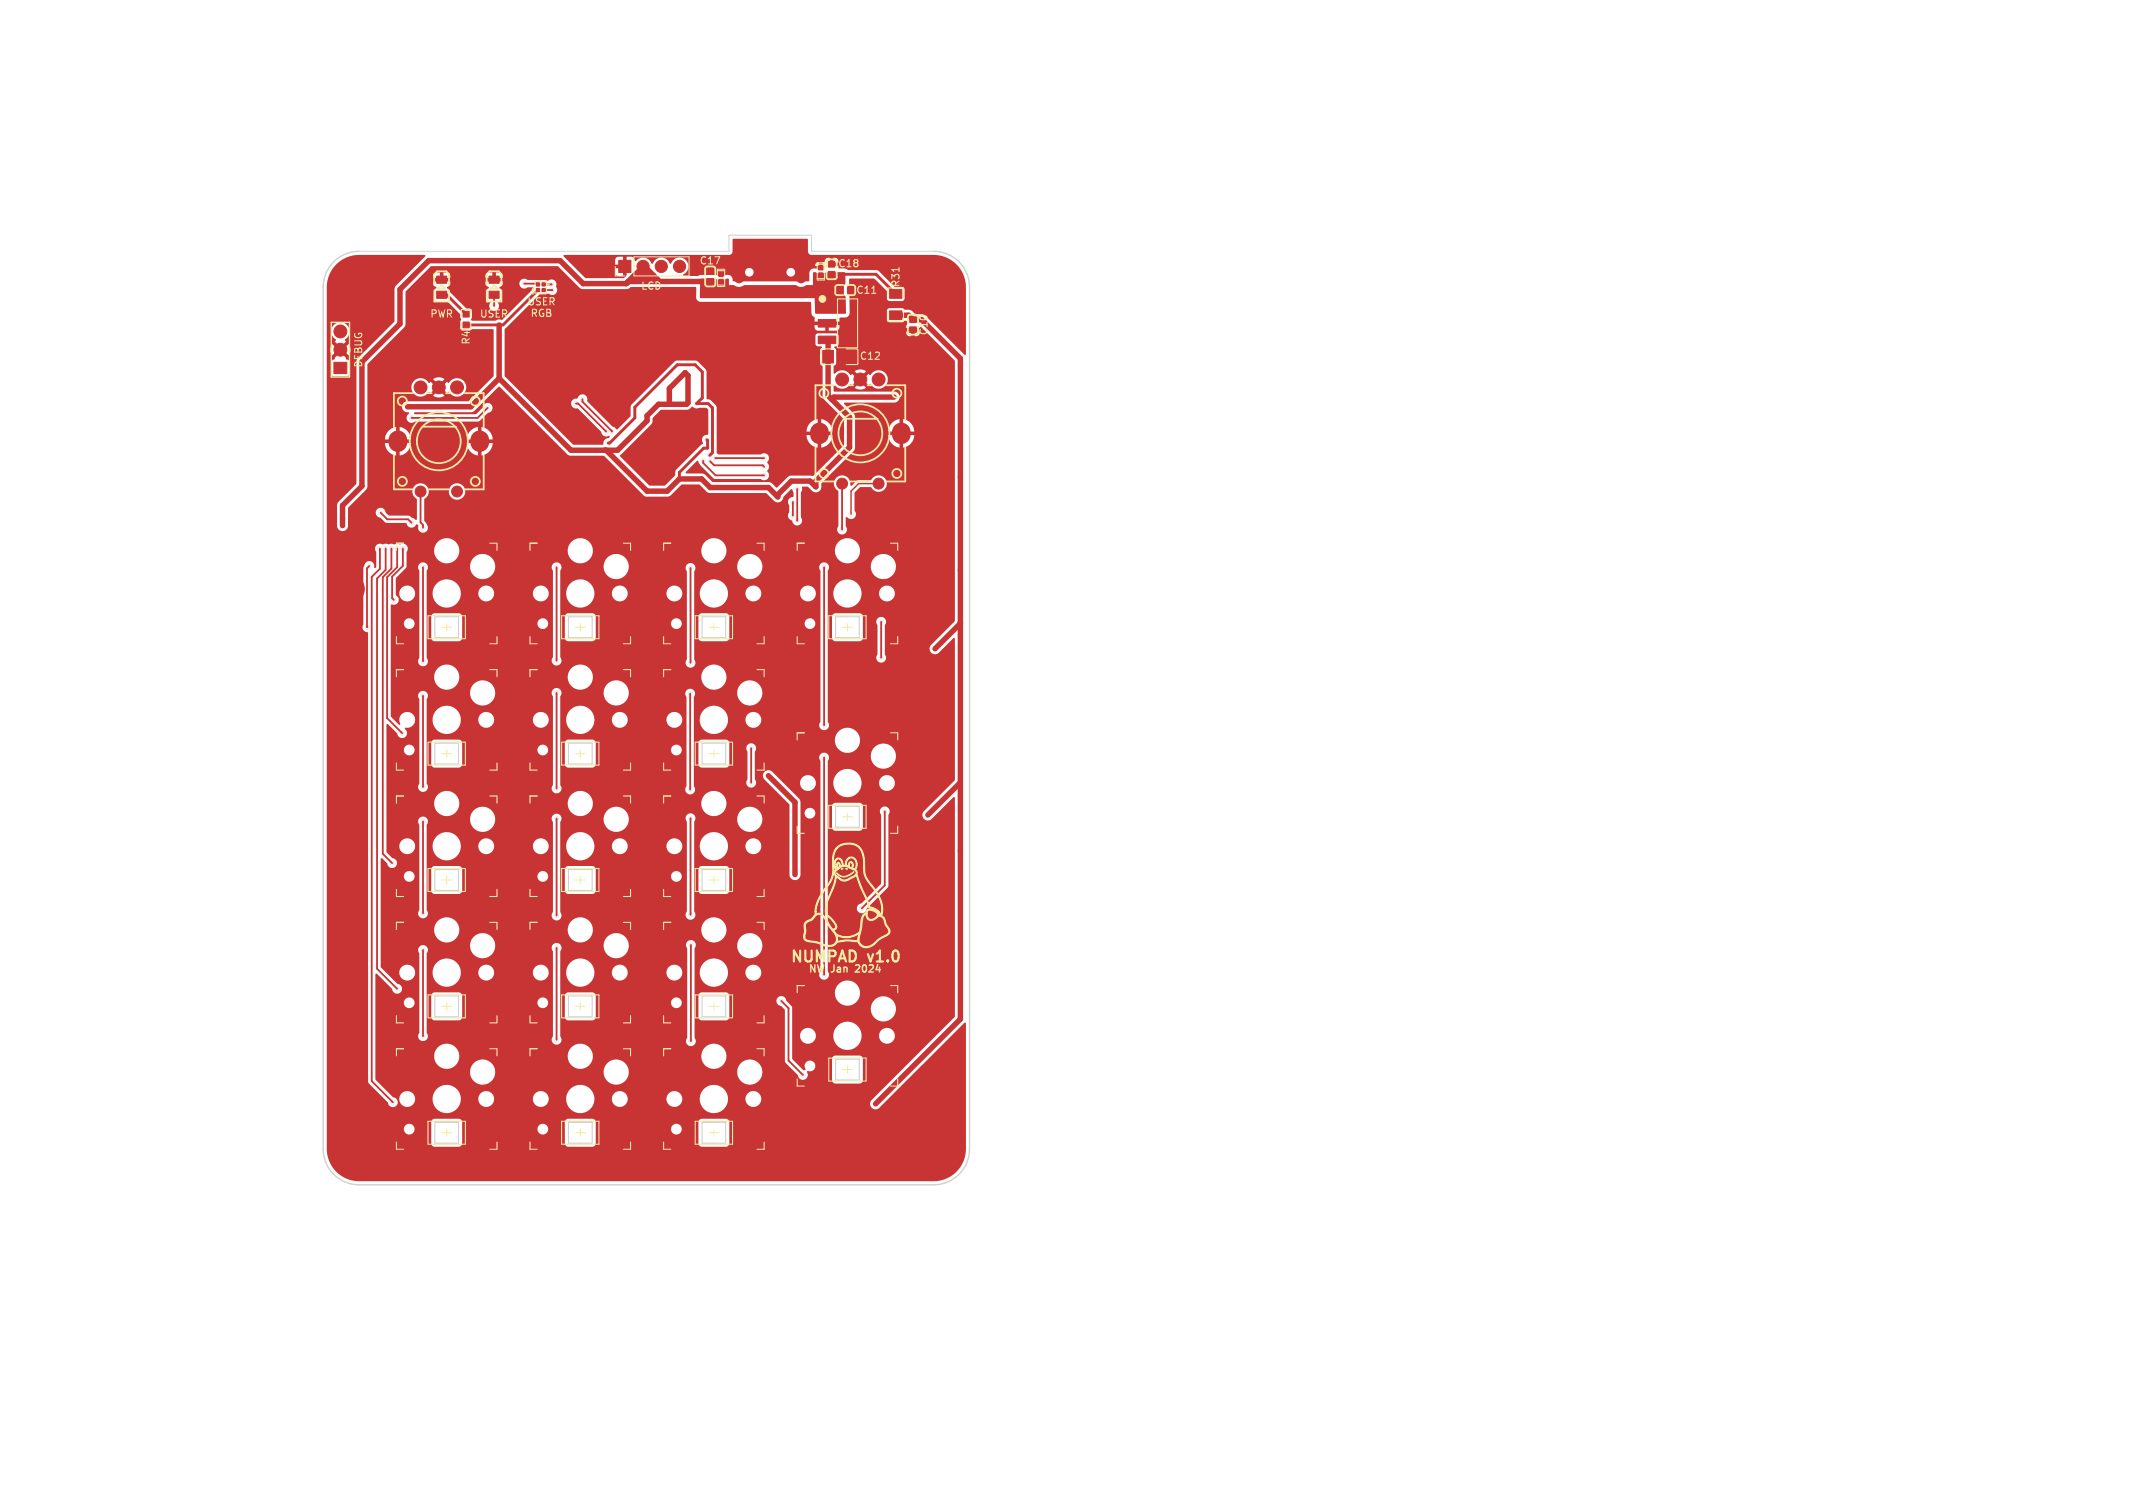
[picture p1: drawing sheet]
<svg xmlns="http://www.w3.org/2000/svg" width="297mm" height="210mm" viewBox="0 0 297 210" stroke-linecap="round" stroke-linejoin="round" font-family="sans-serif">
<defs><g id="words">
<g font-size="2.1" fill="#f2eda1">
<text x="109.9" y="134.1">NUMPAD</text>
<text x="120.9" y="134.1">v1.0</text>
</g>
<g font-size="1.4" fill="#f2eda1">
<text x="89.2" y="40.4">LCD</text>
<text x="97.3" y="37">C17</text>
<text x="116.6" y="37.4">C18</text>
<text x="119.1" y="41.1">C11</text>
<text x="125.4" y="40.1" transform="rotate(-90 125.4 40.1)">R31</text>
<text x="59.8" y="44.4">PWR</text>
<text x="66.7" y="44.4">USER</text>
<text x="73.3" y="42.6">USER</text>
<text x="73.8" y="44.2">RGB</text>
<text x="129.3" y="46.8" transform="rotate(-90 129.3 46.8)">C10</text>
<text x="50.5" y="51.3" transform="rotate(-90 50.5 51.3)">DEBUG</text>
<text x="65.6" y="48.1" transform="rotate(-90 65.6 48.1)">R4</text>
<text x="119.6" y="50.3">C12</text>
<text x="112.5" y="135.5">NW</text>
<text x="115.8" y="135.5">Jan</text>
<text x="119.5" y="135.5">2024</text>
</g>
</g></defs>
<g fill="#c83434" stroke="#c83434" stroke-width=".14">
<path d="M60.8 40.6h1.4v1h-1.4z"/>
<path d="M60.8 38.5h1.4v1h-1.4z"/>
<path d="M98.5 37.4h.8v.8h-.8z"/>
<path d="M98.5 38.8h.8v.8h-.8z"/>
<path d="M118 39.9h.8v.9h-.8z"/>
<path d="M116.6 39.9h.8v.9h-.8z"/>
<path d="M100.1 37.9h.6v.6h-.6z"/>
<path d="M100.1 38.9h.6v.6h-.6z"/>
<path d="M68.1 40.6h1.4v1h-1.4z"/>
<path d="M68.1 38.5h1.4v1h-1.4z"/>
<path d="M114 37h.6v.6h-.6z"/>
<path d="M114 38h.6v.6h-.6z"/>
<path d="M113.9 42.2h2.5v1.1h-2.5z"/>
<path d="M113.9 44.5h2.5v1.1h-2.5z"/>
<path d="M113.9 46.8h2.5v1.1h-2.5z"/>
<path d="M119.6 43.3h2.5v3.5h-2.5z"/>
<path d="M86.2 36.3h1.6v1.7h-1.6z"/>
<path d="M115.3 36.4h.9v.8h-.9z"/>
<path d="M115.3 37.8h.9v.8h-.9z"/>
<path d="M46.5 50.5h1.8v1.5h-1.8z"/>
<path d="M117.7 48.8h1.5v1.7h-1.5z"/>
<path d="M114.6 48.8h1.4v1.7h-1.4z"/>
<path d="M126.7 45.5h.9v.8h-.9z"/>
<path d="M126.7 44.1h.9v.8h-.9z"/>
<path d="M74.7 40.2h.4v.4h-.4z"/>
<path d="M74.7 39.4h.4v.4h-.4z"/>
<path d="M75.5 39.4h.4v.4h-.4z"/>
<path d="M75.5 40.2h.4v.4h-.4z"/>
<path d="M123.9 40.3h1.7v1.2h-1.7z"/>
<path d="M123.9 43.3h1.7v1.2h-1.7z"/>
<path d="M64.5 43.3h.8v.9h-.8z"/>
<path d="M64.5 44.8h.8v.9h-.8z"/>
<circle cx="48.7" cy="153.2" r="2"/>
<circle cx="131.7" cy="153.2" r="2"/>
<circle cx="50" cy="160" r="3.7"/>
<circle cx="89.5" cy="37.1" r=".85"/>
<circle cx="92.1" cy="37.1" r=".85"/>
<circle cx="94.6" cy="37.1" r=".85"/>
<circle cx="130" cy="40" r="3.7"/>
<circle cx="47.4" cy="48.7" r=".9"/>
<circle cx="47.4" cy="46.2" r=".9"/>
<circle cx="63.6" cy="68.4" r=".76"/>
<circle cx="58.6" cy="68.4" r=".76"/>
<circle cx="63.6" cy="53.9" r=".9"/>
<circle cx="58.6" cy="53.9" r=".9"/>
<circle cx="61.1" cy="53.9" r=".9"/>
<circle cx="48.7" cy="82" r="2"/>
<circle cx="130.2" cy="82" r="2"/>
<circle cx="50" cy="40" r="3.7"/>
<circle cx="122.3" cy="67.3" r=".76"/>
<circle cx="117.3" cy="67.3" r=".76"/>
<circle cx="122.3" cy="52.8" r=".9"/>
<circle cx="117.3" cy="52.8" r=".9"/>
<circle cx="119.8" cy="52.8" r=".9"/>
<circle cx="130" cy="160" r="3.8"/>
</g>
<path d="M55.4 61.3v.4M66.8 61.3v.4M114.1 60.2v.4M125.5 60.2v.4" fill="none" stroke="#c83434" stroke-width="2.6"/>
<path d="M102.9 33.9v.6M111.5 33.9v.6" fill="none" stroke="#c83434" stroke-width="1.2"/>
<path d="M102.9 38v.9M111.5 38v.9" fill="none" stroke="#c83434" stroke-width="1.1"/>
<g fill="#ececec" stroke="#ececec" stroke-width=".14">
<circle cx="85.9" cy="70.7" r=".3"/>
<circle cx="125.4" cy="154" r=".3"/>
<circle cx="94.1" cy="80.2" r=".3"/>
<circle cx="90.1" cy="62.2" r=".3"/>
<circle cx="49.1" cy="144.2" r=".3"/>
<circle cx="127.2" cy="47.9" r=".3"/>
<circle cx="109.5" cy="58.7" r=".3"/>
<circle cx="120.4" cy="48.2" r=".3"/>
<circle cx="92.1" cy="64.2" r=".3"/>
<circle cx="80.1" cy="67.6" r=".3"/>
<circle cx="130.5" cy="149" r=".3"/>
<circle cx="97.1" cy="36.2" r=".3"/>
<circle cx="118.3" cy="118.6" r=".3"/>
<circle cx="72.1" cy="50" r=".3"/>
<circle cx="112.1" cy="131.2" r=".3"/>
<circle cx="118.1" cy="45.2" r=".3"/>
<circle cx="120.2" cy="41.7" r=".3"/>
<circle cx="118.7" cy="47.6" r=".3"/>
<circle cx="79.1" cy="133.2" r=".3"/>
<circle cx="112.4" cy="43.2" r=".3"/>
<circle cx="98.2" cy="70" r=".3"/>
<circle cx="72.1" cy="59.2" r=".3"/>
<circle cx="55.2" cy="139.4" r=".3"/>
<circle cx="107.3" cy="88.8" r=".3"/>
<circle cx="85.1" cy="48.2" r=".3"/>
<circle cx="116.1" cy="80.2" r=".3"/>
<circle cx="70.2" cy="141.8" r=".3"/>
<circle cx="94.1" cy="97.2" r=".3"/>
<circle cx="73.1" cy="53.2" r=".3"/>
<circle cx="61.1" cy="61.2" r=".3"/>
<circle cx="109.1" cy="42.9" r=".3"/>
<circle cx="92.4" cy="145" r=".3"/>
<circle cx="73.8" cy="121.8" r=".3"/>
<circle cx="121" cy="36.6" r=".3"/>
<circle cx="73.8" cy="86.6" r=".3"/>
<circle cx="88.7" cy="106.6" r=".3"/>
<circle cx="101.1" cy="36.2" r=".3"/>
<circle cx="110.1" cy="50.2" r=".3"/>
<circle cx="112.1" cy="96.2" r=".3"/>
<circle cx="79.1" cy="97.2" r=".3"/>
<circle cx="116.3" cy="152.5" r=".3"/>
<circle cx="89" cy="88.9" r=".3"/>
<circle cx="104.1" cy="50.2" r=".3"/>
<circle cx="92.4" cy="139.4" r=".3"/>
<circle cx="84.5" cy="65.2" r=".3"/>
<circle cx="92.1" cy="48.2" r=".3"/>
<circle cx="73.1" cy="76.2" r=".3"/>
<circle cx="73.8" cy="139.4" r=".3"/>
<circle cx="129.3" cy="143.3" r=".3"/>
<circle cx="73.6" cy="43.7" r=".3"/>
<circle cx="117.1" cy="96.2" r=".3"/>
<circle cx="113.1" cy="80.2" r=".3"/>
<circle cx="88.8" cy="124.2" r=".3"/>
<circle cx="98.1" cy="80.2" r=".3"/>
<circle cx="70.1" cy="66.2" r=".3"/>
<circle cx="120" cy="61.4" r=".3"/>
<circle cx="98.1" cy="97.2" r=".3"/>
<circle cx="112.7" cy="120.3" r=".3"/>
<circle cx="51.7" cy="77" r=".3"/>
<circle cx="79.1" cy="80.2" r=".3"/>
<circle cx="117.1" cy="131.2" r=".3"/>
<circle cx="90.1" cy="64.2" r=".3"/>
<circle cx="80.3" cy="59.3" r=".3"/>
<circle cx="58.4" cy="44.6" r=".3"/>
<circle cx="48.1" cy="66.2" r=".3"/>
<circle cx="123.7" cy="45.9" r=".3"/>
<circle cx="92.6" cy="58.1" r=".3"/>
<circle cx="91.1" cy="63.2" r=".3"/>
<circle cx="55.2" cy="86.6" r=".3"/>
<circle cx="92.1" cy="62.2" r=".3"/>
<circle cx="74.3" cy="63" r=".3"/>
<circle cx="49.1" cy="127.2" r=".3"/>
<circle cx="100.2" cy="70" r=".3"/>
<circle cx="53.1" cy="66.2" r=".3"/>
<circle cx="76.1" cy="133.2" r=".3"/>
<circle cx="79.1" cy="115.2" r=".3"/>
<circle cx="96.8" cy="57.7" r=".3"/>
<circle cx="85.9" cy="72" r=".3"/>
<circle cx="113.2" cy="111.1" r=".3"/>
<circle cx="55.5" cy="121.5" r=".3"/>
<circle cx="76.1" cy="115.2" r=".3"/>
<circle cx="92.4" cy="86.6" r=".3"/>
<circle cx="113.1" cy="146.3" r=".3"/>
<circle cx="85.1" cy="43.2" r=".3"/>
<circle cx="73.8" cy="104.2" r=".3"/>
<circle cx="70.1" cy="76.2" r=".3"/>
<circle cx="55.6" cy="104.4" r=".3"/>
<circle cx="99.7" cy="54.9" r=".3"/>
<circle cx="56.1" cy="109.2" r=".3"/>
<circle cx="105.7" cy="60.9" r=".3"/>
<circle cx="92.4" cy="121.8" r=".3"/>
<circle cx="122" cy="48.2" r=".3"/>
<circle cx="65" cy="37.9" r=".3"/>
<circle cx="70.2" cy="124.2" r=".3"/>
<circle cx="99.5" cy="42.5" r=".3"/>
<circle cx="76.1" cy="80.2" r=".3"/>
<circle cx="75.1" cy="97.2" r=".3"/>
<circle cx="70.1" cy="106.5" r=".3"/>
<circle cx="70.3" cy="159.6" r=".3"/>
<circle cx="49.1" cy="109.2" r=".3"/>
<circle cx="56.1" cy="144.2" r=".3"/>
<circle cx="92.1" cy="43.2" r=".3"/>
<circle cx="117.4" cy="47.6" r=".3"/>
<circle cx="73.1" cy="66.2" r=".3"/>
<circle cx="111.3" cy="86.6" r=".3"/>
<circle cx="89.2" cy="159.8" r=".3"/>
<circle cx="74.6" cy="144.8" r=".3"/>
<circle cx="125.3" cy="45.9" r=".3"/>
<circle cx="103.4" cy="69.2" r=".3"/>
<circle cx="50.3" cy="91" r=".3"/>
<circle cx="90.6" cy="51.5" r=".3"/>
<circle cx="58.8" cy="50" r=".3"/>
<circle cx="105.4" cy="43" r=".3"/>
<circle cx="47.9" cy="77.4" r=".3"/>
<circle cx="88.8" cy="141.6" r=".3"/>
<circle cx="56.1" cy="127.2" r=".3"/>
<circle cx="55.7" cy="91" r=".3"/>
<circle cx="92.4" cy="157" r=".3"/>
<circle cx="92.3" cy="104.2" r=".3"/>
<circle cx="70.1" cy="88.8" r=".3"/>
<circle cx="73.8" cy="157" r=".3"/>
<circle cx="53.2" cy="44.6" r=".3"/>
<circle cx="47.7" cy="73.2" r=".3"/>
<circle cx="110.8" cy="40.6" r=".3"/>
<circle cx="102.3" cy="41.2" r=".3"/>
<circle cx="47.7" cy="72.2" r=".3"/>
<circle cx="90.1" cy="57.9" r=".3"/>
<circle cx="56.7" cy="56.6" r=".3"/>
<circle cx="108.3" cy="69.2" r=".3"/>
<circle cx="124.5" cy="55.3" r=".3"/>
<circle cx="95.8" cy="56.1" r=".3"/>
<circle cx="95.4" cy="51.9" r=".3"/>
<circle cx="115.8" cy="55.6" r=".3"/>
<circle cx="90.1" cy="68.4" r=".3"/>
<circle cx="84.2" cy="62.7" r=".3"/>
<circle cx="93.2" cy="56.3" r=".3"/>
<circle cx="113.6" cy="67.8" r=".3"/>
<circle cx="66.3" cy="55.9" r=".3"/>
<circle cx="94.6" cy="66.7" r=".3"/>
<circle cx="98.5" cy="62.4" r=".3"/>
<circle cx="98.4" cy="61.2" r=".3"/>
<circle cx="97" cy="56.2" r=".3"/>
<circle cx="84.7" cy="61.7" r=".3"/>
<circle cx="98.8" cy="63.4" r=".3"/>
<circle cx="110.4" cy="71.8" r=".3"/>
<circle cx="110.4" cy="69.9" r=".3"/>
<circle cx="111" cy="68.1" r=".3"/>
<circle cx="111" cy="72.5" r=".3"/>
<circle cx="57.3" cy="58.2" r=".3"/>
<circle cx="67.9" cy="56.8" r=".3"/>
<circle cx="54.8" cy="83.5" r=".3"/>
<circle cx="56.1" cy="76.4" r=".3"/>
<circle cx="55.3" cy="76.4" r=".3"/>
<circle cx="56" cy="102.1" r=".3"/>
<circle cx="54.6" cy="120.2" r=".3"/>
<circle cx="54.5" cy="76.4" r=".3"/>
<circle cx="55.3" cy="137.7" r=".3"/>
<circle cx="53.7" cy="76.4" r=".3"/>
<circle cx="54.7" cy="153.5" r=".3"/>
<circle cx="52.9" cy="76.4" r=".3"/>
<circle cx="118.5" cy="71.6" r=".3"/>
<circle cx="58.9" cy="109.6" r=".3"/>
<circle cx="58.9" cy="73.5" r=".3"/>
<circle cx="58.9" cy="127.2" r=".3"/>
<circle cx="58.9" cy="96.9" r=".3"/>
<circle cx="58.9" cy="144.3" r=".3"/>
<circle cx="58.9" cy="132.3" r=".3"/>
<circle cx="58.9" cy="114.4" r=".3"/>
<circle cx="58.9" cy="79" r=".3"/>
<circle cx="58.9" cy="92.1" r=".3"/>
<circle cx="96.2" cy="145" r=".3"/>
<circle cx="96.2" cy="131.6" r=".3"/>
<circle cx="96.1" cy="113.9" r=".3"/>
<circle cx="96.1" cy="96.6" r=".3"/>
<circle cx="96.1" cy="92.3" r=".3"/>
<circle cx="96.1" cy="127.4" r=".3"/>
<circle cx="96.1" cy="110" r=".3"/>
<circle cx="96.1" cy="79.1" r=".3"/>
<circle cx="77.5" cy="109.8" r=".3"/>
<circle cx="77.5" cy="92" r=".3"/>
<circle cx="77.5" cy="144.8" r=".3"/>
<circle cx="77.5" cy="79" r=".3"/>
<circle cx="77.5" cy="127.5" r=".3"/>
<circle cx="77.5" cy="114" r=".3"/>
<circle cx="77.5" cy="132" r=".3"/>
<circle cx="77.5" cy="96.5" r=".3"/>
<circle cx="114.8" cy="105.5" r=".3"/>
<circle cx="114.8" cy="79" r=".3"/>
<circle cx="114.8" cy="101" r=".3"/>
<circle cx="114.8" cy="135.8" r=".3"/>
<circle cx="117.2" cy="73.7" r=".3"/>
<circle cx="84.4" cy="60.1" r=".3"/>
<circle cx="80.2" cy="56.2" r=".3"/>
<circle cx="85.2" cy="60.1" r=".3"/>
<circle cx="81.1" cy="55.6" r=".3"/>
<circle cx="76.8" cy="39.6" r=".3"/>
<circle cx="73" cy="39.5" r=".3"/>
<circle cx="76.9" cy="40.4" r=".3"/>
<circle cx="68.8" cy="42.6" r=".3"/>
<circle cx="106.4" cy="65" r=".3"/>
<circle cx="98.9" cy="64.2" r=".3"/>
<circle cx="97.9" cy="64.2" r=".3"/>
<circle cx="106.4" cy="66.2" r=".3"/>
<circle cx="106.4" cy="63.8" r=".3"/>
<circle cx="99.6" cy="63.8" r=".3"/>
<circle cx="51.4" cy="78.8" r=".3"/>
<circle cx="51.2" cy="87.3" r=".3"/>
<circle cx="130.2" cy="90.3" r=".3"/>
<circle cx="129.2" cy="113.5" r=".3"/>
<circle cx="110.7" cy="121.8" r=".3"/>
<circle cx="107" cy="108" r=".3"/>
<circle cx="121.9" cy="153.7" r=".3"/>
<circle cx="122.7" cy="91.6" r=".3"/>
<circle cx="122.7" cy="86.6" r=".3"/>
<circle cx="104.6" cy="104.2" r=".3"/>
<circle cx="104.6" cy="109" r=".3"/>
<circle cx="120" cy="126.5" r=".3"/>
<circle cx="123.2" cy="113" r=".3"/>
<circle cx="111.8" cy="149.7" r=".3"/>
<circle cx="108.8" cy="139.4" r=".3"/>
<circle cx="57.3" cy="72.8" r=".3"/>
<circle cx="53" cy="71.4" r=".3"/>
</g>
<path d="M98.9 39.2h1.5l1.9 2 .6-.6h13.9M61.5 41.1h.7l2.7 2.7M74.9 40.4l-4.9 4.9h-5.1M113.2 40.6l1.1-1.1v-1.2h1.4l.1-.1h6.2l2.7 2.7M117 40.4l-1.8 1.8v.5M118.4 40.4h.5l1.3 1.3M84.7 61.7h.2l3.5-3.5v-1.5l5.9-5.9h2.5l1 1v3.6l-.8 .8h1.6l.6 .6v6.2l-.4 .4M98.4 61.2l.1 .1v1.1h-.5l-3.4 3.4v.9" fill="none" stroke="#c83434" stroke-width=".41"/>
<g fill="none" stroke="#c83434" stroke-width=".76">
<path d="M87.5 39.2h11.4M89.3 38.1h.7l.6 .6h-1.7l-.5-.4M89.5 36.9l2.3 2.3M89.5 37.1l-2.3 2.4h-6l-3.2-3.2h-18.3l-4 4v4.8l-5.3 5.3v17.3l-2.7 2.7v2.8M69.5 52.7l-3.9 3.9h-8.9M69.5 52.7l10 10h6.5l4.1-4.1v-.7l1.6-1.6h3.9l.2-.2v-3.8l-.4-.4-2.2 2.2v2.2M69.5 45.3v7.4M115.2 47.3l.1 .2v7.6l3 3v4.2l-4.7 4.7v.8l-.8-.8h-2.6l-1.9 1.9v.3l-1.3-1.3h-8.1l-1.2-1.2h-3.1l-1.7 1.7h-2.8l-5.7-5.7M124.5 55.3h-8.4l-.3 .3M124.7 43.9h1.8l.6 .6h1.2M128.7 44.9l5 5v92l-11.8 11.8M133.7 86.8l-3.5 3.5"/>
<path d="M107 108l3.7 3.7v10.1M133.7 109l-4.5 4.5"/>
</g>
<g fill="none" stroke="#c83434" stroke-width=".25">
<path d="M73 39.5h1.8l.1 .1M75.7 39.6h1.1M76.8 39.6h.1M67.9 56.8l-1.4 1.4h-9.2M68.8 41.1v1.5M75.7 40.4h1.2M80.2 56.2h.3l3.9 3.9M81.1 55.6v.3l4.1 4.2M51.4 78.8l-.3 .3 .1 8.2M52.9 76.4v2.8l-1.1 1.1v70.3l2.9 2.9M53 71.4l.9 .9h2.9l.5 .5M53.7 76.4v3l-1.2 1.2v54.3l2.8 2.8"/>
<path d="M54.5 76.4v2.8l-1.2 1.2v38.5l1.3 1.3M55.3 76.4v2.6l-1.4 1.4v19.6l2.1 2.1M56.1 76.4v2.4l-1.5 1.5v3l.2 .2M58.6 68.5v4.3l.3 .3v.4M58.9 79v13.1M77.5 79v13M96.2 79.1v13.2M97.9 64.2v.3l1.7 1.7h6.8M98.9 64.2l.5 .6h6.8l.2 .2M99.6 63.8h6.8M110.4 69.9v1.9M111 68.1v4.4"/>
<path d="M111 72.5h.1M114.7 79v22M117.3 67.4l-.1 6.4M58.9 96.9v12.7M77.5 96.5v13.3M96.1 96.6v13.4M122.7 86.6v5M58.9 114.4v12.8M77.5 114v13.5M96.2 114v13.4M104.6 104.2v4.8M114.7 105.5v30.3"/>
<path d="M123.2 113v10.3l-3.2 3.2M58.9 132.3v12M77.5 132v12.8M96.2 131.6v13.4M108.8 139.4l1 1v7.3l2 2"/>
</g>
<path d="M122.3 67.4h-2.8l-1 1v3.2" fill="none" stroke="#c83434" stroke-width=".2"/>
<g fill="#c83434">
<path d="M97.5 38.9l2.1-.1 .4 .2h.8a.46 .46 0 0 1 .7-.1v.8h.7a1.19 1.19 0 0 0 1.4 0h7.2a1.19 1.19 0 0 0 1.5 0h.9v-1.7a.51 .51 0 0 1 .7 .1h.8l.4-.2 2.6 .1v1.5l-.2 .3v1.1l.3 .5-.1 2.3h-4.1l-.2-2.2h-15.8l-.2-.1z"/>
<path d="M92 57.1h3.7l.3-.1 .4-.4a.89 .89 0 0 0 1 .2h.9l.3 .3v3.3v.1a.72 .72 0 0 0-.8 .4 .72 .72 0 0 0 .1 .8l-3.8 3.7-.1 .8-1.4 1.4h-2.2l-4.1-4v-.2l4.4-4.3 .1-.3 .1-.6z"/>
<path d="M46.8 36.8a4.5 4.5 0 0 1 3.2-1.3h9.1l.1 .1-4.2 4.3-.1 .3v4.6l-5.1 5.1-.1 .3-.1 17.1-2.6 2.7-.1 .3 .1 3.1a.77 .77 0 0 0 .8 .6 .77 .77 0 0 0 .7-.7v-1.9h3.8a.76 .76 0 0 0 .7 .7l.6 .6 .3 .1h2.7a.76 .76 0 0 0 .6 .7 .76 .76 0 0 0 .8-.5l.2 .1a.73 .73 0 0 0 .4 1 .73 .73 0 0 0 .9-.3 1.52 1.52 0 0 0-.4-1.3v-3a1.5 1.5 0 0 0 .6-1h2.8v.2a1.15 1.15 0 0 0 1.8 .7 1.15 1.15 0 0 0-.1-2 1.15 1.15 0 0 0-1.7 1.1l-2.8-.1a1.17 1.17 0 0 0-1.8-.9 1.17 1.17 0 0 0 .2 2l-.1 2.9-1.1-.6h-2.7l-.5-.4a.7 .7 0 0 0-.7-.7 .7 .7 0 0 0-.7 .7h-3.8v-.6l2.5-2.6 .1-.3 .1-6.8 3.3 .1v.5l-.9 .1a1.8 1.8 0 0 0 1.5 1.6v-.9h.6v.9h.1a1.8 1.8 0 0 0 1.4-1.7h-.9v-.5h9.6v.5l-.9 .1a1.8 1.8 0 0 0 1.5 1.6v-1h.6v1h.1a1.8 1.8 0 0 0 1.4-1.7h-.9v-.5l.9-.1a1.8 1.8 0 0 0-1.5-1.6v1h-.6v-1h-.1a1.8 1.8 0 0 0-1.4 1.6h-7.8v-.2a1.79 1.79 0 0 0-1.5-1.4v.9h-.6v-.9h-.1a1.8 1.8 0 0 0-1.4 1.6h-2.4v-4.4h4.8v.2a.98 .98 0 0 0 .9 .6v.1a.7 .7 0 0 0-.1 1 .7 .7 0 0 0 1 .1h8.8l.2-.1 1.1-1.1a.7 .7 0 0 0 .7-.7 .7 .7 0 0 0-.7-.7 .7 .7 0 0 0-.7 .7l-1 .9h-8.4a.14 .14 0 0 1-.1-.1 .14 .14 0 0 1 .1-.2h8l.2-.2 3.4-3.3 .1-.1 9.5 9.5 .4 .2h4.7l5.7 5.6 .2 .1 3.1-.1 .3-.1 1.5-1.5h2.4l1.1 1 .4 .2h7.8l1.3 1.1a.8 .8 0 0 0 1.2-.6l1.1-1.1 .1 .1 .2 .4-.1 .6a.71 .71 0 0 0-.6 .4 .71 .71 0 0 0 .1 .8v1a.79 .79 0 0 0 .4 1.2 .69 .69 0 0 0 1 .5 .69 .69 0 0 0 .2-1.1v-3.4l.2-.3v-.4l.1-.1h.7l.6 .6a.77 .77 0 0 0 1.3-.5v-.5h1.7l.2 .6 .4 .4v4.8a.7 .7 0 0 0 .1 1 .7 .7 0 0 0 .9 0 .7 .7 0 0 0 .1-1v-1.1l.1-.1a.7 .7 0 0 0 1 .2 .7 .7 0 0 0 .1-1.1v-2.5l.8-.8h1.4a1.17 1.17 0 0 0 2 .3 1.17 1.17 0 0 0-.8-1.9 1.39 1.39 0 0 0-1.2 .7h-1.7l-.2 .1-.7 .6h-.2a1.16 1.16 0 0 0-1-1.4 1.16 1.16 0 0 0-1.3 1.2h-1.7l4.6-4.7 .1-.3v-2.4l5.5 .1v.5h-.9a1.79 1.79 0 0 0 1.5 1.7v-1h.6v1h.1a1.8 1.8 0 0 0 1.4-1.7h-.9v-.5l.9-.1a1.8 1.8 0 0 0-1.5-1.6v1h-.6v-1h-.1a1.8 1.8 0 0 0-1.4 1.6h-4.6l-.1-2.1-1.5-1.8h.1l7.1-.1a.76 .76 0 0 0 .6-.8 .76 .76 0 0 0-.7-.7h-8.4l-.1-.1v-.6l.1-.2a1.35 1.35 0 0 0 2.2-.1l.2 .1 .6-.5 .4 .3-.6 .6a1.4 1.4 0 0 0 1.6 0l-.6-.6 .4-.3 .6 .5 .2-.1a1.3 1.3 0 0 0 1.9 .4 1.3 1.3 0 0 0 .1-2 1.3 1.3 0 0 0-2 .3l-.2-.1-.6 .5-.4-.3 .6-.6a1.4 1.4 0 0 0-1.6 0l.6 .6-.4 .3-.6-.5-.2 .1a1.37 1.37 0 0 0-2.2-.1l-.1-.2v-.9l.3-.4v-1.8l-.3-.4 .2-.2a.4 .4 0 0 0 .5-.3v-1.2l-.3-.3h-2.6l-.3 .3v1.4l.2 .1 .6 .1 .1 .1-.3 .4v1.8l.3 .4 .1 4.3 .1 .3 2.8 2.8v3.5l-4.3 4.4h-3.2l-.3 .1-1.5 1.5-.7-.6-.4-.2h-7.8l-1.4-1.1-2.3-.1-.1-.1 1.5-1.6h.2l.3 .6 1.9 1.9h6.5a.71 .71 0 0 0 1-.1 .71 .71 0 0 0-.1-1 .89 .89 0 0 0 0-1.2 .71 .71 0 0 0 .1-1.1 .71 .71 0 0 0-1 0h-5.9l-.2-.2v-3.1l13.4 .1v.5l-.9 .1a1.8 1.8 0 0 0 1.6 1.6v-.9h.4v.9h.2a1.8 1.8 0 0 0 1.4-1.7h-.9v-.5l.9-.1a1.8 1.8 0 0 0-1.6-1.6v.9h-.4v-.9h-.2a1.8 1.8 0 0 0-1.4 1.6h-12.5v-3.4l-.8-.9-.6-.1v-.1l-.1-3.9-1.1-1.3-.3-.1h-2.7l-.2 .1-6.1 6.1-.1 .2v1.4l-1.9 1.8-.6-.4-3.5-3.5a.73 .73 0 0 0-.5-.9 .73 .73 0 0 0-.9 .5 .73 .73 0 0 0-.9 .8 .73 .73 0 0 0 1 .6l3.2 3.3a.7 .7 0 0 0 1.1 .5l.1 .1a.37 .37 0 0 1-.4 .3 .75 .75 0 0 0-.5 .8h-4.2l-9.5-9.5v-6h55.9l.2 .4h1a.55 .55 0 0 0 .7-.6h-.7v.6h-.5v-.6h-.7v.2h-55.9v-.6l.2-.2h42.9l.2 .3 .3 .2 2.6-.1 .2-.1 .2-.2v-.4h-1.5v.8h-.5v-.8h-1.5v.3h-42.9l4.6-4.6 1.3-.1a.73 .73 0 0 0 1 0 .73 .73 0 0 0 0-1 .73 .73 0 0 0-.3-.9 .73 .73 0 0 0-.9 .1l-.2-.1h-2.5a.7 .7 0 0 0-1 0 .7 .7 0 0 0 0 1 .7 .7 0 0 0 1 0h.7l.1 .2-4.4 4.4a.92 .92 0 0 0-.9 .1l-3.3-.1a.21 .21 0 0 1-.1-.2 .21 .21 0 0 1 .1-.1l-.1-1.2-.2-.1-.5-.1-2.3-2.3-.1-.3-.2-.2-.1-.1 .4-.2 .1-.3h4.9l.1 .3 .4 .3-.4 .3v1.3l.2 .2 .3 .1 .1 .1a.71 .71 0 0 0 0 1 .71 .71 0 0 0 1 0 .71 .71 0 0 0 0-1l.1-.2h.3l.2-.2v-1.3l-.4-.3 .4-.4 .1-.5h-2.4v.3h-4.9v-.3h-2.4a.75 .75 0 0 0 .5 .9l-.4 .3 .1 1.4 .3 .1 1.5 .1 1.8 1.7v.6a.36 .36 0 0 1 0 .5v1l.3 .2h1l.3-.2h2.9l.1 .1v6.5l-3.5 3.5h-8.5a.77 .77 0 0 0-.7 .8h-4.8v-2.7h6.1v.2a1.31 1.31 0 0 0 1.1 1 1.31 1.31 0 0 0 1.3-.6l.2 .1 .6-.5 .4 .3-.6 .6a1.4 1.4 0 0 0 1.6 0l-.6-.6 .4-.3 .6 .5 .2-.1a1.3 1.3 0 0 0 1.9 .4 1.3 1.3 0 0 0 .1-2 1.3 1.3 0 0 0-2 .3l-.2-.1-.6 .5-.4-.3 .6-.6a1.4 1.4 0 0 0-1.6 0l.6 .6-.4 .3-.6-.5-.2 .1a1.32 1.32 0 0 0-1.4-.6 1.32 1.32 0 0 0-1 1.3h-6.1v-3.3l5.1-5.1 .1-.3 .1-4.7 2.2-2.2h1.6v.3h2.4v-.3h4.9v.3h2.4l-.1-.5-.4-.2h-.5v.7h-.4v-.7h-.7l-.3 .4h-4.9l-.3-.4h-.7v.7h-.4v-.7h-.7l-.3 .4h-1.6l1.3-1.3h17.6l3.1 3 .3 .1 6.3 .1 .6-.3h8.9l.2 .1-.1 1.2a.66 .66 0 0 0 .7 .7h15.2l.1 .2 .1 1.4a.72 .72 0 0 0 .4 .6v.6h3.5v-.6h.8a.64 .64 0 0 0 .6-.6v-2.3l-.3-.5v-.8l.2-.4 .1-.8h3.5l1.7 1.7v1.2l.3 .2h2l.2-.3-.1-1.4-.2-.2-1.2-.1-2.3-2.2-4.1-.1-.4-.2h-.8l-.1-.1-.1-.3h-.8l-.1-.2-.3-.1v-.2h1.2l-.1-.5-.2-.1h-.4v.6h-.5v-.6a.66 .66 0 0 0-.7 .6h-.3v.7l-.2 .1-.1 .2h-.3a.79 .79 0 0 0-1.2 .5v1.1l-.6 .1-.5 .2-.8-.2h-7.2l-.7 .2-.8-.2a.8 .8 0 0 0-.5-.8 .8 .8 0 0 0-.9 .1h-.6l-.5-.2h-2l-.4 .1h-2l-.1-.1 .5-.5h8.1a.61 .61 0 0 0 .6 .7 .61 .61 0 0 0 .6-.7h4.6v.2a.61 .61 0 0 0 .9 .4 .61 .61 0 0 0 0-1 .61 .61 0 0 0-.9 .4h-4.6v-.1a.61 .61 0 0 0-.6-.4 .61 .61 0 0 0-.6 .5h-8.1l.2-.5v-.3h17.7h.5v-.5l-.4 .1-.1 .4h-17.7a1.25 1.25 0 0 0-1.1-1.1 1.25 1.25 0 0 0-1.3 .8h-.1a1.27 1.27 0 0 0-1.2-.8 1.27 1.27 0 0 0-1.2 .8h-.2a1.32 1.32 0 0 0-2.2-.3l-.1-.1a.5 .5 0 0 0-.5-.5h-.6v.9h-.6v-.9h-.7l-.2 .1-.1 .2-.1 .8h1v.5h-1l.1 .7 .1 .2 .2 .1 .7 .1v-1h.6l-.1 .9-.3 .3h-5.3l-3.1-3 .1-.2h23l.3-.2 .1-.2v-1.7l.1-.1h10.3l.1 .1v1.7l.1 .2 .3 .2h17.1a4.5 4.5 0 0 1 4.5 4.5v9.3l-.1 .1h-.1l-5.6-5.6-1.3-.1-.5-.5-.9-.1-.4-.2h-1.8l-.3 .4v1.2l.2 .3 1.9 .1 .5-.2 .2 .1v.3l-.1 .6h1.9v-.2l.2 .1 4.7 4.7v36.2l-3.5 3.5a.77 .77 0 0 0 .2 .9 .77 .77 0 0 0 1 0l2.1-2h.1l.1 19.7-4.4 4.4a.77 .77 0 0 0 .1 1 .77 .77 0 0 0 1 .1l3.1-3.1h.1l.1 30.6-11.7 11.6a.77 .77 0 0 0 .1 1.1 .77 .77 0 0 0 1 0l11.9-11.9h.1l.1 .1v17.5a4.5 4.5 0 0 1-4.5 4.5h-80a4.5 4.5 0 0 1-4.5-4.5v-2.8h10.7a.75 .75 0 0 0 1 .8 .75 .75 0 0 0 .3-1.3 .75 .75 0 0 0-1.2 .3l-.1 .2h-10.7v-1h14.5v3.1l.2 .3 .3 .1h3.4l.3-.1 .2-.3v-2.1h10.4v.1a.75 .75 0 0 0 1.2 .6 .75 .75 0 0 0 0-1.3 .75 .75 0 0 0-1.2 .6h-10.4v-1h14.2v3.1l.2 .3 .3 .1h3.4l.3-.1 .2-.3v-2.1h10.4a.75 .75 0 0 0 1 .8 .75 .75 0 0 0 .3-1.3 .75 .75 0 0 0-1.2 .3l-.1 .2h-10.4v-1h14.2v3.1l.2 .3 .3 .1h3.4l.4-.3 .1-3.2-.2-.3-.3-.1h-3.4l-.4 .2-.1 .2h-14.2l-.2-.3-.3-.1h-3.4l-.4 .2-.1 .2h-14.2l-.2-.3-.3-.1h-3.4l-.4 .2-.1 .2h-14.5v-68.9h5v.2a.86 .86 0 0 0 .7 .6l.1 62.5 .1 .3 2.6 2.6a.69 .69 0 0 0 1 .6 .69 .69 0 0 0 .1-1.1h.5v.1a1.1 1.1 0 0 0 1.2 1 1.1 1.1 0 0 0 1-1.2h2.4v.3a1.97 1.97 0 0 0 2.1 1.8 1.97 1.97 0 0 0 1.9-2h2.4v.1a1.1 1.1 0 0 0 1.2 1.1 1.1 1.1 0 0 0 1-1.2h5.4v.1a1.1 1.1 0 0 0 1.2 1 1.1 1.1 0 0 0 1-1.2h2.4v.3a1.97 1.97 0 0 0 2.1 1.8 1.97 1.97 0 0 0 1.9-2h2.4v.1a1.1 1.1 0 0 0 1.2 1.1 1.1 1.1 0 0 0 1-1.2h5.4v.1a1.1 1.1 0 0 0 1.2 1 1.1 1.1 0 0 0 1-1.2h2.4v.3a1.97 1.97 0 0 0 2.1 1.8 1.97 1.97 0 0 0 1.9-2h2.4v.1a1.1 1.1 0 0 0 1.7 .9 1.1 1.1 0 0 0 0-1.9 1.1 1.1 0 0 0-1.7 .9l-2.4-.1a1.97 1.97 0 0 0-2-1.8 1.97 1.97 0 0 0-2 1.8h-2.4v-.1a1.1 1.1 0 0 0-1.2-.9 1.1 1.1 0 0 0-1 1.1h-5.4v-.2a1.1 1.1 0 0 0-1.2-.9 1.1 1.1 0 0 0-1 1.1l-2.4-.1a1.97 1.97 0 0 0-2-1.8 1.97 1.97 0 0 0-2 1.8h-2.4v-.1a1.1 1.1 0 0 0-1.2-.9 1.1 1.1 0 0 0-1 1.1h-5.4v-.2a1.1 1.1 0 0 0-1.2-.9 1.1 1.1 0 0 0-1 1.1l-2.4-.1a1.97 1.97 0 0 0-2-1.8 1.97 1.97 0 0 0-2 1.8h-2.4v-.1a1.1 1.1 0 0 0-1.2-.9 1.1 1.1 0 0 0-1 1.1h-.5l-.4-.2-2.4-2.4v-1.2h13.1v.2a1.75 1.75 0 0 0 1.9 1.7 1.75 1.75 0 0 0 1.7-1.9h15v.2a1.75 1.75 0 0 0 1.9 1.7 1.75 1.75 0 0 0 1.7-1.9h15v.2a1.75 1.75 0 0 0 2.7 1.4 1.75 1.75 0 0 0 0-3 1.75 1.75 0 0 0-2.7 1.4h-15l-.1-.2a1.75 1.75 0 0 0-1.8-1.5 1.75 1.75 0 0 0-1.7 1.7h-15l-.1-.2a1.75 1.75 0 0 0-1.8-1.5 1.75 1.75 0 0 0-1.7 1.7h-13.1v-2.2h8.1v.2a1.75 1.75 0 0 0 1.9 1.7 1.75 1.75 0 0 0 1.7-1.9h15v.2a1.75 1.75 0 0 0 1.9 1.7 1.75 1.75 0 0 0 1.7-1.9h15v.2a1.75 1.75 0 0 0 2.7 1.4 1.75 1.75 0 0 0 0-3 1.75 1.75 0 0 0-2.7 1.4h-15l-.1-.2a1.75 1.75 0 0 0-1.8-1.5 1.75 1.75 0 0 0-1.7 1.7h-15l-.1-.2a1.75 1.75 0 0 0-1.8-1.5 1.75 1.75 0 0 0-1.7 1.7h-8.1v-7.4h3.9v.1a.75 .75 0 0 0 1.2 .6 .75 .75 0 0 0 0-1.3 .75 .75 0 0 0-1.2 .6h-3.9v-4h.2l2.1 2.1a.7 .7 0 0 0 .7 .7 .7 .7 0 0 0 .7-.7 .7 .7 0 0 0-.7-.7l-1.6-1.6h1.9a1.1 1.1 0 0 0 1.5 1.1 1.1 1.1 0 0 0 .3-1.9 1.1 1.1 0 0 0-1.8 .6v.2h-1.9l-.7-.7v-2.4h5.2l.2 .5v11.1a.69 .69 0 0 0 .1 .9 .69 .69 0 0 0 .9 0 .69 .69 0 0 0 0-1v-5.2h.6v3.1l.1 .2 .4 .2h3.4l.3-.1 .2-.3v-2.1h10.4v.1a.75 .75 0 0 0 1.2 .6 .75 .75 0 0 0 0-1.3 .75 .75 0 0 0-1.2 .6h-10.4l-.1-1.1-.4-.3h-3.4l-.4 .2-.1 .2h-.6v-3.3h.8v.3a1.97 1.97 0 0 0 2.1 1.8 1.97 1.97 0 0 0 1.9-2h2.4v.1a1.1 1.1 0 0 0 1.2 1.1 1.1 1.1 0 0 0 1-1.2h5.4v.1a1.1 1.1 0 0 0 1.7 .9 1.1 1.1 0 0 0 0-1.9 1.1 1.1 0 0 0-1.7 .9h-5.4v-.2a1.1 1.1 0 0 0-1.2-.9 1.1 1.1 0 0 0-1 1.1l-2.4-.1a1.97 1.97 0 0 0-2-1.8 1.97 1.97 0 0 0-2 1.8h-.8v-2.5a.69 .69 0 0 0-.2-1.1 .69 .69 0 0 0-1 .6h-5.2v-.7h12.4v.2a1.75 1.75 0 0 0 1.7 1.7 1.75 1.75 0 0 0 1.8-1.5h7.9l.2 .5v11.8a.7 .7 0 0 0 0 1 .7 .7 0 0 0 1 0 .7 .7 0 0 0 0-1v-5.7h.6v3.1l.2 .3 .3 .1h3.4l.3-.1 .2-.3v-2.1h10.4v.1a.75 .75 0 0 0 1.2 .6 .75 .75 0 0 0 0-1.3 .75 .75 0 0 0-1.2 .6h-10.4l-.1-1.1-.4-.3h-3.4l-.3 .1-.2 .3h-.6v-3.3h.8v.3a1.97 1.97 0 0 0 2.1 1.8 1.97 1.97 0 0 0 1.9-2h2.4v.1a1.1 1.1 0 0 0 1.2 1.1 1.1 1.1 0 0 0 1-1.2h5.4v.1a1.1 1.1 0 0 0 1.7 .9 1.1 1.1 0 0 0 0-1.9 1.1 1.1 0 0 0-1.7 .9h-5.4v-.2a1.1 1.1 0 0 0-1.2-.9 1.1 1.1 0 0 0-1 1.1l-2.4-.1a1.97 1.97 0 0 0-2-1.8 1.97 1.97 0 0 0-2 1.8h-.8v-2.8a.73 .73 0 0 0 0-.9h6v.2a1.75 1.75 0 0 0 1.9 1.7 1.75 1.75 0 0 0 1.7-1.9h7.9l.2 .5v12.4a.7 .7 0 0 0 0 1 .7 .7 0 0 0 1 0 .7 .7 0 0 0 0-1v-5.9h.5v3.1l.1 .2 .4 .2h3.4l.3-.1 .2-.3v-2.3h6.5v.2a.84 .84 0 0 0 .7 .5l.5 .6v7.1l.1 .2 1.7 1.7a.7 .7 0 0 0 .9 .6 .7 .7 0 0 0 .4-1v-.1a.76 .76 0 0 0 1.1-.5 .76 .76 0 0 0-.7-1 .76 .76 0 0 0-.7 1l.1 .3h-.4l-1.5-1.6h5.5v3.1l.2 .3 .3 .1h3.4l.3-.1 .2-.3v-3.1l-.4-.4h-3.5l-.4 .2-.1 .2h-5.5v-3.2h1.1a1.1 1.1 0 0 0 1.1 1.2 1.1 1.1 0 0 0 1.1-1.3h2.4v.3a1.97 1.97 0 0 0 2.1 1.8 1.97 1.97 0 0 0 1.9-2h2.4v.1a1.1 1.1 0 0 0 1.7 .9 1.1 1.1 0 0 0 0-1.9 1.1 1.1 0 0 0-1.7 .9l-2.4-.1a1.97 1.97 0 0 0-2-1.8 1.97 1.97 0 0 0-2 1.8h-2.4a1.1 1.1 0 0 0-1.2-1 1.1 1.1 0 0 0-1 1.1h-1.1v-3.8h10.9v.2a1.75 1.75 0 0 0 2.7 1.4 1.75 1.75 0 0 0 0-3 1.75 1.75 0 0 0-2.7 1.4h-10.9l-.1-.3-.7-.7a.7 .7 0 0 0-.7-.7 .7 .7 0 0 0-.7 .7h-6.5l-.1-.9-.4-.3h-3.4l-.4 .2-.1 .2h-.5v-.4h19.5v.2a1.75 1.75 0 0 0 2.7 1.4 1.75 1.75 0 0 0 0-3 1.75 1.75 0 0 0-2.7 1.4h-19.5v-2.9h.7v.3a1.97 1.97 0 0 0 2.1 1.8 1.97 1.97 0 0 0 1.9-2h2.4v.1a1.1 1.1 0 0 0 1.7 .9 1.1 1.1 0 0 0 0-1.9 1.1 1.1 0 0 0-1.7 .9l-2.4-.1a1.97 1.97 0 0 0-2-1.8 1.97 1.97 0 0 0-2 1.8h-.7v-3.2l.2-.5h5.7v.2a1.75 1.75 0 0 0 2.7 1.4 1.75 1.75 0 0 0 0-3 1.75 1.75 0 0 0-2.7 1.4h-5.7v-.2a.69 .69 0 0 0-.8-.5 .69 .69 0 0 0-.6 .7h-7.9a1.75 1.75 0 0 0-1.8-1.7 1.75 1.75 0 0 0-1.8 1.7l-6-.1a.69 .69 0 0 0-.7-.1 .69 .69 0 0 0-.5 .6h-7.9l.1-.2a1.75 1.75 0 0 0-1.7-1.9 1.75 1.75 0 0 0-1.9 1.7h-12.4v-2.2h7.4v.2a1.75 1.75 0 0 0 1.9 1.7 1.75 1.75 0 0 0 1.7-1.9h15v.2a1.75 1.75 0 0 0 1.9 1.7 1.75 1.75 0 0 0 1.7-1.9h15v.2a1.75 1.75 0 0 0 2.7 1.4 1.75 1.75 0 0 0 0-3 1.75 1.75 0 0 0-2.7 1.4h-15l-.1-.2a1.75 1.75 0 0 0-1.8-1.5 1.75 1.75 0 0 0-1.7 1.7h-15l-.1-.2a1.75 1.75 0 0 0-1.8-1.5 1.75 1.75 0 0 0-1.7 1.7h-7.4v-7.4h3.2v.1a.75 .75 0 0 0 1.2 .6 .75 .75 0 0 0 0-1.3 .75 .75 0 0 0-1.2 .6h-3.2v-2.4l.2-.1 .7 .7a.7 .7 0 0 0 .7 .7 .7 .7 0 0 0 .7-.7 .7 .7 0 0 0-.7-.7l-.8-.8v-.9h1.8v.1a1.1 1.1 0 0 0 1.7 .9 1.1 1.1 0 0 0 0-1.9 1.1 1.1 0 0 0-1.7 .9h-1.8v-3.4h4.4l.2 .5v11.8a.7 .7 0 0 0 0 1 .7 .7 0 0 0 1 0 .7 .7 0 0 0 0-1v-5.7h.6v3.1l.1 .2 .4 .2h3.4l.3-.1 .2-.3v-2.1h10.4v.1a.75 .75 0 0 0 1.2 .6 .75 .75 0 0 0 0-1.3 .75 .75 0 0 0-1.2 .6h-10.4l-.1-1.1-.4-.3h-3.4l-.4 .2-.1 .2h-.6v-3.3h.8v.3a1.97 1.97 0 0 0 2.1 1.8 1.97 1.97 0 0 0 1.9-2h2.4v.1a1.1 1.1 0 0 0 1.2 1.1 1.1 1.1 0 0 0 1-1.2h5.4v.1a1.1 1.1 0 0 0 1.7 .9 1.1 1.1 0 0 0 0-1.9 1.1 1.1 0 0 0-1.7 .9h-5.4v-.1a1.1 1.1 0 0 0-1.2-1 1.1 1.1 0 0 0-1 1.1l-2.4-.1a1.97 1.97 0 0 0-2-1.8 1.97 1.97 0 0 0-2 1.8h-.8v-2.8a.76 .76 0 0 0 0-.9h6v.2a1.75 1.75 0 0 0 1.9 1.7 1.75 1.75 0 0 0 1.7-1.9h7.8l.2 .5v12.6a.69 .69 0 0 0 .1 .9 .69 .69 0 0 0 .9 0 .69 .69 0 0 0 0-1v-6h.6v3.1l.2 .3 .3 .1h3.4l.3-.1 .2-.3v-2.1h10.4v.1a.75 .75 0 0 0 1.2 .6 .75 .75 0 0 0 0-1.3 .75 .75 0 0 0-1.2 .6h-10.4l-.1-1.1-.4-.3h-3.4l-.3 .1-.2 .3h-.6v-3.3h.8v.3a1.97 1.97 0 0 0 2.1 1.8 1.97 1.97 0 0 0 1.9-2h2.4v.1a1.1 1.1 0 0 0 1.2 1.1 1.1 1.1 0 0 0 1-1.2h5.4v.1a1.1 1.1 0 0 0 1.7 .9 1.1 1.1 0 0 0 0-1.9 1.1 1.1 0 0 0-1.7 .9h-5.4v-.1a1.1 1.1 0 0 0-1.2-1 1.1 1.1 0 0 0-1 1.1l-2.4-.1a1.97 1.97 0 0 0-2-1.8 1.97 1.97 0 0 0-2 1.8h-.8v-3.2l.2-.5h5.8v.2a1.75 1.75 0 0 0 1.9 1.6 1.75 1.75 0 0 0 1.6-1.8h8l.1 .5v12.4a.7 .7 0 0 0 .1 1 .7 .7 0 0 0 .9 0 .7 .7 0 0 0 .1-1v-5.9h.5v3.1l.2 .3 .3 .1h3.4l.3-.1 .2-.3v-3.1l-.2-.3-.3-.1h-3.4l-.4 .2-.1 .2h-.5v-3.3h.7v.3a1.97 1.97 0 0 0 2.1 1.8 1.97 1.97 0 0 0 1.9-2h2.4v.1a1.1 1.1 0 0 0 1.7 .9 1.1 1.1 0 0 0 0-1.9 1.1 1.1 0 0 0-1.7 .9l-2.4-.1a1.97 1.97 0 0 0-2-1.8 1.97 1.97 0 0 0-2 1.8h-.7v-3.2l.1-.5h5.8a1.75 1.75 0 0 0 2.5 1.7 1.75 1.75 0 0 0 .4-3 1.75 1.75 0 0 0-2.8 1.1l-.1 .2h-5.8a.68 .68 0 0 0-.6-.7 .68 .68 0 0 0-.7 .7h-8v-.2a1.75 1.75 0 0 0-1.8-1.5 1.75 1.75 0 0 0-1.7 1.7h-5.8v-.2a.69 .69 0 0 0-.8-.5 .69 .69 0 0 0-.6 .7h-7.8a1.75 1.75 0 0 0-1.8-1.7 1.75 1.75 0 0 0-1.8 1.7l-6-.1a.69 .69 0 0 0-.7-.1 .69 .69 0 0 0-.5 .6h-4.4v-2.6h6.6v.2a1.75 1.75 0 0 0 1.9 1.7 1.75 1.75 0 0 0 1.7-1.9h15v.2a1.75 1.75 0 0 0 1.9 1.7 1.75 1.75 0 0 0 1.7-1.9h15v.2a1.75 1.75 0 0 0 2.7 1.4 1.75 1.75 0 0 0 0-3 1.75 1.75 0 0 0-2.7 1.4h-15l-.1-.2a1.75 1.75 0 0 0-1.8-1.5 1.75 1.75 0 0 0-1.7 1.7h-15l-.1-.2a1.75 1.75 0 0 0-1.8-1.5 1.75 1.75 0 0 0-1.7 1.7h-6.6v-7.4h2.4v.1a.75 .75 0 0 0 1.2 .6 .75 .75 0 0 0 0-1.3 .75 .75 0 0 0-1.2 .6h-2.4v-3.5l.2-.1 1.3 1.3a.7 .7 0 0 0 1 .6 .7 .7 0 0 0 .1-1.2v-.1a1.12 1.12 0 0 0 1.4-1.1 1.12 1.12 0 0 0-1.4-1.1 1.12 1.12 0 0 0-.7 1.6v.1h-.2l-1.1-1.1v-2.9h3.8l.2 .5v11.8a.69 .69 0 0 0 .1 .9 .69 .69 0 0 0 .9 0 .69 .69 0 0 0 0-1v-5.7h.6v3.1l.2 .3 .3 .1h3.4l.3-.1 .2-.3v-2.1h10.4v.1a.75 .75 0 0 0 1.2 .6 .75 .75 0 0 0 0-1.3 .75 .75 0 0 0-1.2 .6h-10.4l-.1-1.1-.4-.3h-3.4l-.4 .2-.1 .2h-.6v-3.3h.8v.3a1.97 1.97 0 0 0 2.1 1.8 1.97 1.97 0 0 0 1.9-2h2.4v.1a1.1 1.1 0 0 0 1.2 1.1 1.1 1.1 0 0 0 1-1.2h5.4v.1a1.1 1.1 0 0 0 1.7 .9 1.1 1.1 0 0 0 0-1.9 1.1 1.1 0 0 0-1.7 .9h-5.4v-.1a1.1 1.1 0 0 0-1.2-1 1.1 1.1 0 0 0-1 1.1l-2.4-.1a1.97 1.97 0 0 0-2-1.8 1.97 1.97 0 0 0-2 1.8h-.8v-2.7a.73 .73 0 0 0-.1-1h6.1v.2a1.75 1.75 0 0 0 1.9 1.7 1.75 1.75 0 0 0 1.7-1.8h7.8l.2 .5v12.4a.69 .69 0 0 0 .1 .9 .69 .69 0 0 0 .9 0 .69 .69 0 0 0 0-1v-5.9h.6v3.1l.2 .3 .3 .1h3.4l.3-.1 .2-.3v-2.1h10.4v.1a.75 .75 0 0 0 1.2 .6 .75 .75 0 0 0 0-1.3 .75 .75 0 0 0-1.2 .6h-10.4l-.1-1.1-.4-.3h-3.4l-.4 .2-.1 .2h-.6v-3.3h.8v.3a1.97 1.97 0 0 0 2.1 1.8 1.97 1.97 0 0 0 1.9-2h2.4v.1a1.1 1.1 0 0 0 1.2 1.1 1.1 1.1 0 0 0 1-1.2h5.4v.1a1.1 1.1 0 0 0 1.7 .9 1.1 1.1 0 0 0 0-1.9 1.1 1.1 0 0 0-1.7 .9h-5.4v-.1a1.1 1.1 0 0 0-1.2-1 1.1 1.1 0 0 0-1 1.1l-2.4-.1a1.97 1.97 0 0 0-2-1.8 1.97 1.97 0 0 0-2 1.8h-.8v-3.1l.2-.6h5.8v.2a1.75 1.75 0 0 0 1.8 1.7 1.75 1.75 0 0 0 1.8-1.7h7.8l.2 .5v12.3a.7 .7 0 0 0 0 1 .7 .7 0 0 0 1 0 .7 .7 0 0 0 0-1v-6h.6v3.1l.1 .2 .4 .2h3.5l.4-.4v-2.3h2.3l.2 .5v3.8a.7 .7 0 0 0 0 1 .7 .7 0 0 0 1 0 .7 .7 0 0 0 0-1v-.6h1.1l.2 .6 3.5 3.6v9.8a.77 .77 0 0 0 .8 .7 .77 .77 0 0 0 .8-.7v-8.7h.5a.75 .75 0 0 0 1 .8 .75 .75 0 0 0 .3-1.3 .75 .75 0 0 0-1.2 .3l-.1 .2h-.5v-1.6l-.1-.2-2.4-2.4h2.4a1.1 1.1 0 0 0 1.5 1.1 1.1 1.1 0 0 0 .3-1.9 1.1 1.1 0 0 0-1.8 .6v.2h-2.4l-1.5-1.6a.76 .76 0 0 0-1.3 .5h-1.1v-2.4h9l.1 .5v29.3a.69 .69 0 0 0 .1 1 .69 .69 0 0 0 1-.1 .69 .69 0 0 0 0-1v-8.7h4a.7 .7 0 0 0 .7 .7 .7 .7 0 0 0 .7-.7l2.9-2.9 .1-.2v-9.9a.7 .7 0 0 0 0-1 .7 .7 0 0 0-1 0 .7 .7 0 0 0 0 1v9.5l-2.8 2.8a.69 .69 0 0 0-.6 .7h-4v-14.3h.5v3.1l.2 .3 .3 .1h3.4l.3-.1 .2-.3v-3.1l-.2-.3-.3-.1h-3.4l-.4 .2-.1 .2h-.5v-3.3h.7a1.97 1.97 0 0 0 2 2.1 1.97 1.97 0 0 0 2-2h2.4v.1a1.1 1.1 0 0 0 1.7 .9 1.1 1.1 0 0 0 0-1.9 1.1 1.1 0 0 0-1.7 .9l-2.4-.1a1.97 1.97 0 0 0-2-1.8 1.97 1.97 0 0 0-2 1.8h-.7v-2.9a.78 .78 0 0 0 .1-.8h5.8v.2a1.75 1.75 0 0 0 2.7 1.4 1.75 1.75 0 0 0 0-3 1.75 1.75 0 0 0-2.7 1.4h-5.8a.69 .69 0 0 0-.8-.4 .69 .69 0 0 0-.5 .7h-9v-.8a.69 .69 0 0 0-.2-1.1 .69 .69 0 0 0-1 .6h-2.3l-.1-.9-.4-.3h-3.4l-.4 .2-.1 .2h-.6v-.4h19.6v.2a1.75 1.75 0 0 0 2.7 1.4 1.75 1.75 0 0 0 0-3 1.75 1.75 0 0 0-2.7 1.4h-19.6v-2.9h.8v.3a1.97 1.97 0 0 0 2.1 1.8 1.97 1.97 0 0 0 1.9-2h2.4v.1a1.1 1.1 0 0 0 1.7 .9 1.1 1.1 0 0 0 0-1.9 1.1 1.1 0 0 0-1.7 .9l-2.4-.1a1.97 1.97 0 0 0-2-1.8 1.97 1.97 0 0 0-2 1.8h-.8v-3l.2-.3-.1-.4h5.9a1.75 1.75 0 0 0 2.5 1.7 1.75 1.75 0 0 0 .4-3 1.75 1.75 0 0 0-2.8 1.1l-.1 .2h-5.9a.68 .68 0 0 0-.7-.5 .68 .68 0 0 0-.6 .7h-7.8v-.2a1.75 1.75 0 0 0-1.8-1.7 1.75 1.75 0 0 0-1.8 1.7l-5.8-.1a.69 .69 0 0 0-.8-.5 .69 .69 0 0 0-.6 .7h-7.8v-.1a1.75 1.75 0 0 0-1.8-1.7 1.75 1.75 0 0 0-1.8 1.7l-6.1-.1a.69 .69 0 0 0-1.1 .6h-3.8v-2.7h6v.2a1.75 1.75 0 0 0 1.9 1.7 1.75 1.75 0 0 0 1.7-1.9h15v.2a1.75 1.75 0 0 0 1.9 1.7 1.75 1.75 0 0 0 1.7-1.9h15v.2a1.75 1.75 0 0 0 2.7 1.4 1.75 1.75 0 0 0 0-3 1.75 1.75 0 0 0-2.7 1.4h-15l-.1-.2a1.75 1.75 0 0 0-1.8-1.5 1.75 1.75 0 0 0-1.7 1.7h-15l-.1-.2a1.75 1.75 0 0 0-1.8-1.5 1.75 1.75 0 0 0-1.7 1.7h-6v-7.4h1.8v.1a.75 .75 0 0 0 1.2 .6 .75 .75 0 0 0 0-1.3 .75 .75 0 0 0-1.2 .6h-1.8l.1-2.6a.74 .74 0 0 0 1-.4 .74 .74 0 0 0-.4-1v-.2h.5a1.1 1.1 0 0 0 1.5 1.1 1.1 1.1 0 0 0 .3-1.9 1.1 1.1 0 0 0-1.8 .6v.2h-.5v-2.1l1.5-1.5h1.6l.2 .5v12.2a.69 .69 0 0 0 .1 .9 .69 .69 0 0 0 .9 0 .69 .69 0 0 0 0-1v-5.8h.6v3.1l.1 .2 .4 .2h3.4l.3-.1 .2-.3v-2.1h10.4v.1a.75 .75 0 0 0 1.2 .6 .75 .75 0 0 0 0-1.3 .75 .75 0 0 0-1.2 .6h-10.4l-.1-1.1-.4-.3h-3.4l-.4 .2-.1 .2h-.6v-3.3h.8v.3a1.97 1.97 0 0 0 2.1 1.8 1.97 1.97 0 0 0 1.9-2h2.4v.1a1.1 1.1 0 0 0 1.2 1.1 1.1 1.1 0 0 0 1-1.2h5.4v.1a1.1 1.1 0 0 0 1.7 .9 1.1 1.1 0 0 0 0-1.9 1.1 1.1 0 0 0-1.7 .9h-5.4v-.1a1.1 1.1 0 0 0-1.2-1 1.1 1.1 0 0 0-1 1.1l-2.4-.1a1.97 1.97 0 0 0-2-1.8 1.97 1.97 0 0 0-2 1.8h-.8v-3l.2-.3-.1-.4h5.9a1.75 1.75 0 0 0 1.7 1.9 1.75 1.75 0 0 0 1.9-1.7h7.8l.2 .5v12.1a.69 .69 0 0 0 .1 .9 .69 .69 0 0 0 .9 0 .69 .69 0 0 0 0-1v-5.7h.6v3.1l.2 .3 .3 .1h3.4l.3-.1 .2-.3v-2.1h10.4v.1a.75 .75 0 0 0 1.2 .6 .75 .75 0 0 0 0-1.3 .75 .75 0 0 0-1.2 .6h-10.4l-.1-1.1-.4-.3h-3.4l-.3 .1-.2 .3h-.6v-3.3h.8v.3a1.97 1.97 0 0 0 2.1 1.8 1.97 1.97 0 0 0 1.9-2h2.4v.1a1.1 1.1 0 0 0 1.2 1.1 1.1 1.1 0 0 0 1-1.2h5.4v.1a1.1 1.1 0 0 0 1.7 .9 1.1 1.1 0 0 0 0-1.9 1.1 1.1 0 0 0-1.7 .9h-5.4v-.1a1.1 1.1 0 0 0-1.2-1 1.1 1.1 0 0 0-1 1.1l-2.4-.1a1.97 1.97 0 0 0-2-1.8 1.97 1.97 0 0 0-2 1.8h-.8v-3l.2-.3-.1-.4h5.9a1.75 1.75 0 0 0 1.6 1.8 1.75 1.75 0 0 0 1.9-1.5h8l.1 .5v12.3a.69 .69 0 0 0 .1 .9 .69 .69 0 0 0 1 0 .69 .69 0 0 0 0-1v-6h.5v3.1l.1 .2 .4 .2h3.4l.3-.1 .2-.3v-2.1h10.4v.1a.75 .75 0 0 0 1.2 .6 .75 .75 0 0 0 0-1.3 .75 .75 0 0 0-1.2 .6h-10.4l-.1-1.1-.4-.3h-3.4l-.4 .2-.1 .2h-.5v-3.3h.7v.3a1.97 1.97 0 0 0 2.1 1.8 1.97 1.97 0 0 0 1.9-2h2.4v.1a1.1 1.1 0 0 0 1.2 1.1 1.1 1.1 0 0 0 1-1.2h5.4v.1a1.1 1.1 0 0 0 1.7 .9 1.1 1.1 0 0 0 0-1.9 1.1 1.1 0 0 0-1.7 .9h-5.4v-.1a1.1 1.1 0 0 0-1.2-1 1.1 1.1 0 0 0-1 1.1l-2.4-.1a1.97 1.97 0 0 0-2-1.8 1.97 1.97 0 0 0-2 1.8h-.7v-2.9a.78 .78 0 0 0 .1-.8h5.8v.2a1.75 1.75 0 0 0 1.8 1.7 1.75 1.75 0 0 0 1.8-1.7h7.9l.1 .5v21.1a.69 .69 0 0 0 .1 .9 .69 .69 0 0 0 1 0 .69 .69 0 0 0 0-1v-14.7h.5v3.1l.1 .2 .4 .2h3.5l.4-.4v-2.3h1.8l.2 .5v4.1a.7 .7 0 0 0 .1 .9 .7 .7 0 0 0 .9 0 .7 .7 0 0 0 0-1v-4.1a.69 .69 0 0 0-.3-1 .69 .69 0 0 0-.9 .6h-1.8l-.1-.9-.4-.3h-3.4l-.4 .2-.1 .2h-.5v-3.3h.7v.3a1.97 1.97 0 0 0 2.1 1.8 1.97 1.97 0 0 0 1.9-2h2.4v.1a1.1 1.1 0 0 0 1.7 .9 1.1 1.1 0 0 0 0-1.9 1.1 1.1 0 0 0-1.7 .9l-2.4-.1a1.97 1.97 0 0 0-2-1.8 1.97 1.97 0 0 0-2 1.8h-.7v-3l.1-.3v-.4h5.8a1.75 1.75 0 0 0 2.5 1.7 1.75 1.75 0 0 0 .4-3 1.75 1.75 0 0 0-2.8 1.1l-.1 .2h-5.8a.68 .68 0 0 0-.8-.5 .68 .68 0 0 0-.5 .7h-7.9v-.2a1.75 1.75 0 0 0-1.8-1.7 1.75 1.75 0 0 0-1.8 1.7h-5.8a.69 .69 0 0 0-.8-.4 .69 .69 0 0 0-.5 .7h-8l.1-.1a1.75 1.75 0 0 0-1.7-1.9 1.75 1.75 0 0 0-1.9 1.7h-5.9a.68 .68 0 0 0-.7-.5 .68 .68 0 0 0-.6 .7h-7.8v-.2a1.75 1.75 0 0 0-1.8-1.7 1.75 1.75 0 0 0-1.8 1.7h-5.9a.68 .68 0 0 0-.7-.5 .68 .68 0 0 0-.6 .7h-1.6v-2.1l.2-.3h3.6a1.75 1.75 0 0 0 1.8 1.9 1.75 1.75 0 0 0 1.8-1.9h15v.2a1.75 1.75 0 0 0 1.9 1.7 1.75 1.75 0 0 0 1.7-1.9h15v.2a1.75 1.75 0 0 0 1.9 1.7 1.75 1.75 0 0 0 1.7-1.9h15v.2a1.75 1.75 0 0 0 2.7 1.4 1.75 1.75 0 0 0 0-3 1.75 1.75 0 0 0-2.7 1.4h-15l-.1-.2a1.75 1.75 0 0 0-1.8-1.5 1.75 1.75 0 0 0-1.7 1.7h-15l-.1-.2a1.75 1.75 0 0 0-1.8-1.5 1.75 1.75 0 0 0-1.7 1.7h-15l-.1-.2a1.75 1.75 0 0 0-1.8-1.5 1.75 1.75 0 0 0-1.7 1.7h-3.6a.74 .74 0 0 0-.3-.8 .74 .74 0 0 0-.9 0l-.4-.1a.53 .53 0 0 1-.6 0l-.5 .1-.5-.1a.53 .53 0 0 1-.6 0 .71 .71 0 0 0-.7 .4 .71 .71 0 0 0 .1 .8v2l-.2 .2-.1-.1a.72 .72 0 0 0-.6-.9 .72 .72 0 0 0-.8 .8l-.1 .2v7.8l-.1 .4h-5v-38.6h.5l.2 .8 .6-.6 .4 .4-.6 .6a.16 .16 0 0 1 0 .2 .16 .16 0 0 1-.2 0l-.3 .3v1.7l.3 .3 2.1-.1 .2-.2v-1.7a.52 .52 0 0 0-.5-.4v-.1l-.6-.6 .4-.4 .5 .6 .3-.8-.3-.8-.5 .6-.4-.4 .6-.6-.2-.1a1.3 1.3 0 0 0 .5-2 1.3 1.3 0 0 0-2.1-.1 1.3 1.3 0 0 0 .4 2l-.2 .2 .6 .6-.4 .4-.6-.6-.2 .8h-.5v-8.7a4.5 4.5 0 0 1 1.3-3.2z"/>
</g>
<path d="M46.1 44.9h2.6v7.6h-2.6zM119.7 134.8l-.6 .6h.6" fill="none" stroke="#f2eda1" stroke-width=".2"/>
<g fill="none" stroke="#f2eda1" stroke-width=".15">
<path d="M74.5 39.2h1.6v1.6h-1.6zM76.2 39.6h.3M99.9 37.5h1M99.9 37.5v.9M99.9 39.7h1M99.9 39.9h1M99.9 39v.9M99.9 37.7h1M100.9 37.5v.9M100.9 39v.9M113.8 36.6h1M113.8 36.6v.9"/>
<path d="M113.8 38.8h1M113.8 39h1M113.8 38.1v.9M113.8 36.8h1M114.8 36.6v.9M114.8 38.1v.9M125.2 37.3v.5M64.2 44.1v-1h1.4v1M64.2 44.9v1M65.6 44.9v1M74 40.8h.4M74.2 40.6v.4"/>
<path d="M116 48.6h-1.6l-.1 2 .2 .2h1.5M116.6 41.6h2.8v6.8h-2.8zM117.8 48.6h1.6l.1 2M117.8 50.8h1.5M121.4 40.9h.6M123.6 41.5v-1.4h2.2v1.4M123.6 43.4v1.3h2.2v-1.3M56.2 75.7h-1v1M68.2 75.7h1v1M74.8 75.7h-1v1M86.8 75.7h1v1M93.4 75.7h-1v1"/>
<path d="M105.4 75.7h1v1M112 75.7h-1v1M124 75.7h1v1M55.2 88.7v1h1M56.2 93.3h-1v1M59.6 85.8h5.2v3.2h-5.2zM68.2 93.3h1v1M69.2 88.7v1h-1M73.8 88.7v1h1M74.8 93.3h-1v1M78.2 85.8h5.2v3.2h-5.2zM86.8 93.3h1v1"/>
<path d="M87.8 88.7v1h-1M92.4 88.7v1h1M93.4 93.3h-1v1M96.8 85.8h5.2v3.2h-5.2zM105.4 93.3h1v1M106.4 88.7v1h-1M111 88.7v1h1M115.4 85.8h5.2v3.2h-5.2zM125 88.7v1h-1M55.2 106.3v1h1M56.2 110.9h-1v1M59.6 103.4h5.2v3.2h-5.2z"/>
<path d="M68.2 110.9h1v1M69.2 106.3v1h-1M73.8 106.3v1h1M74.8 110.9h-1v1M78.2 103.4h5.2v3.2h-5.2zM86.8 110.9h1v1M87.8 106.3v1h-1M92.4 106.3v1h1M93.4 110.9h-1v1M96.8 103.4h5.2v3.2h-5.2zM105.4 110.9h1v1M106.4 106.3v1h-1"/>
<path d="M111 115.1v1h1M112 102.1h-1v1M115.4 112.2h5.2v3.2h-5.2zM124 102.1h1v1M125 115.1v1h-1M55.2 123.9v1h1M56.2 128.5h-1v1M59.6 121h5.2v3.2h-5.2zM59.6 138.6h5.2v3.2h-5.2zM68.2 128.5h1v1M69.2 123.9v1h-1M73.8 123.9v1h1"/>
<path d="M74.8 128.5h-1v1M78.2 121h5.2v3.2h-5.2zM78.2 138.6h5.2v3.2h-5.2zM86.8 128.5h1v1M87.8 123.9v1h-1M92.4 123.9v1h1M93.4 128.5h-1v1M96.8 121h5.2v3.2h-5.2zM96.8 138.6h5.2v3.2h-5.2zM105.4 128.5h1v1M106.4 123.9v1h-1M112 137.3h-1v1"/>
<path d="M124 137.3h1v1M55.2 141.5v1h1M55.2 159.1v1h1M56.2 146.1h-1v1M59.6 156.2h5.2v3.2h-5.2zM68.2 146.1h1v1M69.2 141.5v1h-1M69.2 159.1v1h-1M73.8 141.5v1h1M73.8 159.1v1h1M74.8 146.1h-1v1M78.2 156.2h5.2v3.2h-5.2z"/>
<path d="M86.8 146.1h1v1M87.8 159.1v1h-1M87.8 141.5v1h-1M92.4 141.5v1h1M92.4 159.1v1h1M93.4 146.1h-1v1M96.8 156.2h5.2v3.2h-5.2zM105.4 146.1h1v1M106.4 141.5v1h-1M106.4 159.1v1h-1M111 150.3v1h1M115.4 147.4h5.2v3.2h-5.2z"/>
<path d="M125 150.3v1h-1"/>
<circle cx="74.2" cy="40.3" r=".1"/>
</g>
<g fill="none" stroke="#f2eda1" stroke-width=".14">
<path d="M85.7 37.1v1.3h1.3M88.3 35.8h7.6v2.6h-7.6zM100.1 38.7h.5M114 37.8h.5M61.5 87.4h1.4M62.2 86.9v1M80.1 87.4h1.4M80.8 86.9v1M98.7 87.4h1.4M99.4 86.9v1M117.3 87.4h1.4M118 86.9v1"/>
<path d="M61.5 105h1.4M62.2 104.5v1M80.1 105h1.4M80.8 104.5v1M98.7 105h1.4M99.4 104.5v1M117.3 113.8h1.4M118 113.3v1M61.5 122.6h1.4M62.2 122.1v1M62.2 139.7v1M80.1 122.6h1.4"/>
<path d="M80.8 122.1v1M80.8 139.7v1M98.7 122.6h1.4M99.4 122.1v1M99.4 139.7v1M61.5 157.8h1.4M61.5 140.2h1.4M62.2 157.3v1M80.1 157.8h1.4M80.1 140.2h1.4M80.8 157.3v1M98.7 157.8h1.4"/>
<path d="M98.7 140.2h1.4M99.4 157.3v1M117.3 149h1.4M118 148.5v1"/>
</g>
<g fill="none" stroke="#f2eda1" stroke-width=".25">
<path d="M60.5 39.7v-1.5l.4-.4h1.2l.4 .4v1.5M61.5 39.7l.5 .5h-1zM67.8 39.7v-1.5l.4-.4h1.2l.4 .4v1.5M68.7 39.8h.2l.4 .4h-1zM98.2 38.8v.8l.1 .2 1.1 .1 .1-.1 .1-.2M98.2 37.4v.8M99.6 37.4v.8M99.6 38.8v.8M115.1 37.8v.8l.1 .2 .2 .1h.8l.3-.2v-.9M116.2 36.1h-.8l-.2 .1-.1 .2v.8M117.4 39.7h-.8l-.2 .1-.1 .2v.8l.2 .3h.9M118 39.7h.8"/>
<path d="M57.5 54.8h-2.7v4.8M58.9 59.4h4.6M59.5 54.8h.6M60.5 40.5v1.5h2v-1.5M62.1 54.8h.6M64.7 54.8h2.6v4.8M67.8 40.5v1.5h2v-1.5M116.2 53.7h-2.7v4.8M117.6 58.3h4.6M118 41.1h.8M118.2 53.7h.6M120.8 53.7h.6"/>
<path d="M123.4 53.7h2.6v4.8M126.4 44.9v-.8l.3-.3h.9l.1 .1 .1 .2v.8M126.4 45.5v.9l.3 .2h.9l.1-.1 .1-.2v-.8M54.8 63.4v4.8h2.7M59.7 68.2h2.8M67.3 63.4v4.8h-2.6M113.5 62.3v4.8h2.7M118.4 67.1h2.8M126 62.3v4.8h-2.6"/>
<circle cx="56" cy="55.9" r=".63"/>
<circle cx="66.2" cy="55.9" r=".63"/>
<circle cx="114.7" cy="54.8" r=".63"/>
<circle cx="124.9" cy="54.8" r=".63"/>
<circle cx="56" cy="67" r=".63"/>
<circle cx="61.1" cy="61.4" r="3"/>
<circle cx="61.1" cy="61.4" r="4"/>
<circle cx="66.2" cy="67" r=".63"/>
<circle cx="114.7" cy="65.9" r=".63"/>
<circle cx="119.8" cy="60.3" r="3"/>
<circle cx="119.8" cy="60.3" r="4"/>
<circle cx="124.9" cy="65.9" r=".63"/>
</g>
<circle cx="114.5" cy="41.6" r=".47" fill="#f2eda1" stroke="#f2eda1" stroke-width=".14"/>
<g fill="#f2eda1" stroke="#f2eda1" stroke-width=".15">
<path d="M117.7 121h.3z"/>
<path d="M117.2 121h.2l-.2 .1z"/>
<path d="M116.5 121.6l.1 .1a1.4 1.4 0 0 0 2.1-.2l.2-.1a1.51 1.51 0 0 1-2.4 .2z"/>
</g>
<path d="M116.6 118a2.35 2.35 0 0 1 3.3 .3 7.9 7.9 0 0 1 .5 3.2l.2 .7 .8 1.1a4.7 4.7 0 0 1 1.4 4v.2a1.61 1.61 0 0 1 .6 1.3l.1 .1a.77 .77 0 0 1 .1 1.3l-.1 .1a6 6 0 0 0-2 1.4 1.3 1.3 0 0 1-2.1-.6l-1.4-.1-1 .1a.94 .94 0 0 0-.8 .5 2.48 2.48 0 0 1-2.3-.3l-1.5-.2a.6 .6 0 0 1-.5-.7h.1v.1a1.23 1.23 0 0 0 1.3 .6l.6 .1a2.79 2.79 0 0 0 2.1 .4 .94 .94 0 0 0 .3-1.4h.2l.1 .4v.5h.1a6.6 6.6 0 0 1 2.8-.1v-.1h.1a1.15 1.15 0 0 0 .8 .9 1.15 1.15 0 0 0 1.2-.3 7.1 7.1 0 0 1 2.1-1.5 .67 .67 0 0 0-.3-1l-.2-.7a.67 .67 0 0 0-.5-.6 .67 .67 0 0 0-.7 .2 .79 .79 0 0 1-1 .2 .79 .79 0 0 1-.4-.8h.1v.1a.63 .63 0 0 0 .4 .7 .63 .63 0 0 0 .8-.3 .46 .46 0 0 0 .3-.5 .46 .46 0 0 0-.4-.4l-.3-.1a.47 .47 0 0 0-.6-.1 .47 .47 0 0 0-.2 .6h-.2a1.95 1.95 0 0 0-.5 1.7l-.4 1.9h-.1l.1-.9a3.1 3.1 0 0 1-3.3 .2l-.8-1.2a3.3 3.3 0 0 0-1.4-1.7 1.34 1.34 0 0 0-1 .8 1.06 1.06 0 0 0-1 1.1l.1 .6-.2 .6h-.1l.2-.7a1.11 1.11 0 0 1 .4-1.5 1.81 1.81 0 0 0 1-.8v-.4h.1v.3a.96 .96 0 0 1 1.3 .6l.7 1.1a.53 .53 0 0 0 .6 .4l.2-.3a3.8 3.8 0 0 0-1.4-1.7l-.1-.5h.1a.79 .79 0 0 0 .6 .8l.5 .6 .4 .6-.1 .4-.4 .2 .2 .2a2.13 2.13 0 0 0 2.2 .7l1.2-.5a4.3 4.3 0 0 0 .4-1.9 1.21 1.21 0 0 1 .6-.9 .53 .53 0 0 1 .8-.4l.4 .1a.79 .79 0 0 1 .6 .7 .45 .45 0 0 0-.3-.7l-.6-.3-.5-.1-.3-1.1-.9-1.9-.5-1.6-.7 .5a1.33 1.33 0 0 1-2-.1l-.2-.1v.1a16.4 16.4 0 0 1-1.2 3.5l-.2 1.2h-.1a5.6 5.6 0 0 1 .9-3l.5-1.4a.91 .91 0 0 0-.1-.9 2.88 2.88 0 0 0 1.4 1l1-.5a.61 .61 0 0 0 .5-.9l-.4-.2a2 2 0 0 0-1.5-.3l-1 .9v-.2l.2-.3-.2-.3v-.4l.1 .4 .2 .3 .2-.2-.2-.4 .3 .4 .1-.1v-.4a.15 .15 0 0 0-.1-.1 .15 .15 0 0 0-.2 0l-.1 .2 .1-.2a.21 .21 0 0 1 .2-.2 .21 .21 0 0 1 .2 .3v.3l.2-.1a.7 .7 0 0 0-.6-1l-.2 .2-.2 .6a.59 .59 0 0 1 .2-.8 .59 .59 0 0 1 .7 .1l.3 .8h.3l.1-.1 .1 .1 .2 .2 .1-.2 .1 .3a.16 .16 0 0 0 .2 .1 .16 .16 0 0 0 .1-.1 .4 .4 0 0 0-.2-.7l-.2 .4h-.1a.36 .36 0 0 1 .4-.5 .36 .36 0 0 1 .3 .5l-.1 .4 .3 .1a.96 .96 0 0 0-.5-1.5 .82 .82 0 0 0-.7 .9 .78 .78 0 0 1 .4-1 .82 .82 0 0 1 .9 .2 .82 .82 0 0 1 .2 .8l-.2 .7 .2 .3v.2a18.3 18.3 0 0 0 1.6 4.1l.1 .6 .4 .1a1.37 1.37 0 0 1 1.1 .9v.2h.1a3.3 3.3 0 0 0-.5-3.1l-.3-.5a5.5 5.5 0 0 1-1.5-2.3v-.6a5 5 0 0 0-.6-2.8 2.26 2.26 0 0 0-3.4 .3 8 8 0 0 0-.2 2.9l-.2 .8-.3 .7a7.5 7.5 0 0 0-2 4.1h-.1v-.5a8.7 8.7 0 0 1 2.1-3.7 4.9 4.9 0 0 0 .3-2.9 2.64 2.64 0 0 1 .7-1.9z" fill="#f2eda1" stroke="#f2eda1" stroke-width=".2"/>
<path d="M50 35a5 5 0 0 0-5 5v120a5 5 0 0 0 5 5h80a5 5 0 0 0 5-5v-120a5 5 0 0 0-5-5" fill="none" stroke="#d0d2cd" stroke-width=".2"/>
<path d="M50 35h51.5v-2.2h11.5v2.2h17" fill="none" stroke="#d0d2cd" stroke-width=".14"/>
<g fill="none" stroke="#d0d2cd" stroke-width=".15">
<path d="M60.5 85.9h3.3v2.9h-3.3zM79.2 85.9h3.3v2.9h-3.3zM97.8 85.9h3.2v2.9h-3.2zM116.3 85.9h3.4v2.9h-3.4zM60.5 103.5h3.3v2.9h-3.3zM79.2 103.5h3.3v2.9h-3.3zM97.8 103.5h3.2v2.9h-3.2zM116.3 112.3h3.4v2.9h-3.4zM60.5 121.1h3.3v2.9h-3.3zM60.5 138.7h3.3v2.9h-3.3zM79.2 121.1h3.3v2.9h-3.3zM79.2 138.7h3.3v2.9h-3.3z"/>
<path d="M97.8 121.1h3.2v2.9h-3.2zM97.8 138.7h3.2v2.9h-3.2zM60.5 156.3h3.3v2.9h-3.3zM79.2 156.3h3.3v2.9h-3.3zM97.8 156.3h3.2v2.9h-3.2zM116.3 147.5h3.4v2.9h-3.4z"/>
</g>
<use href="#words"/>
</svg>
